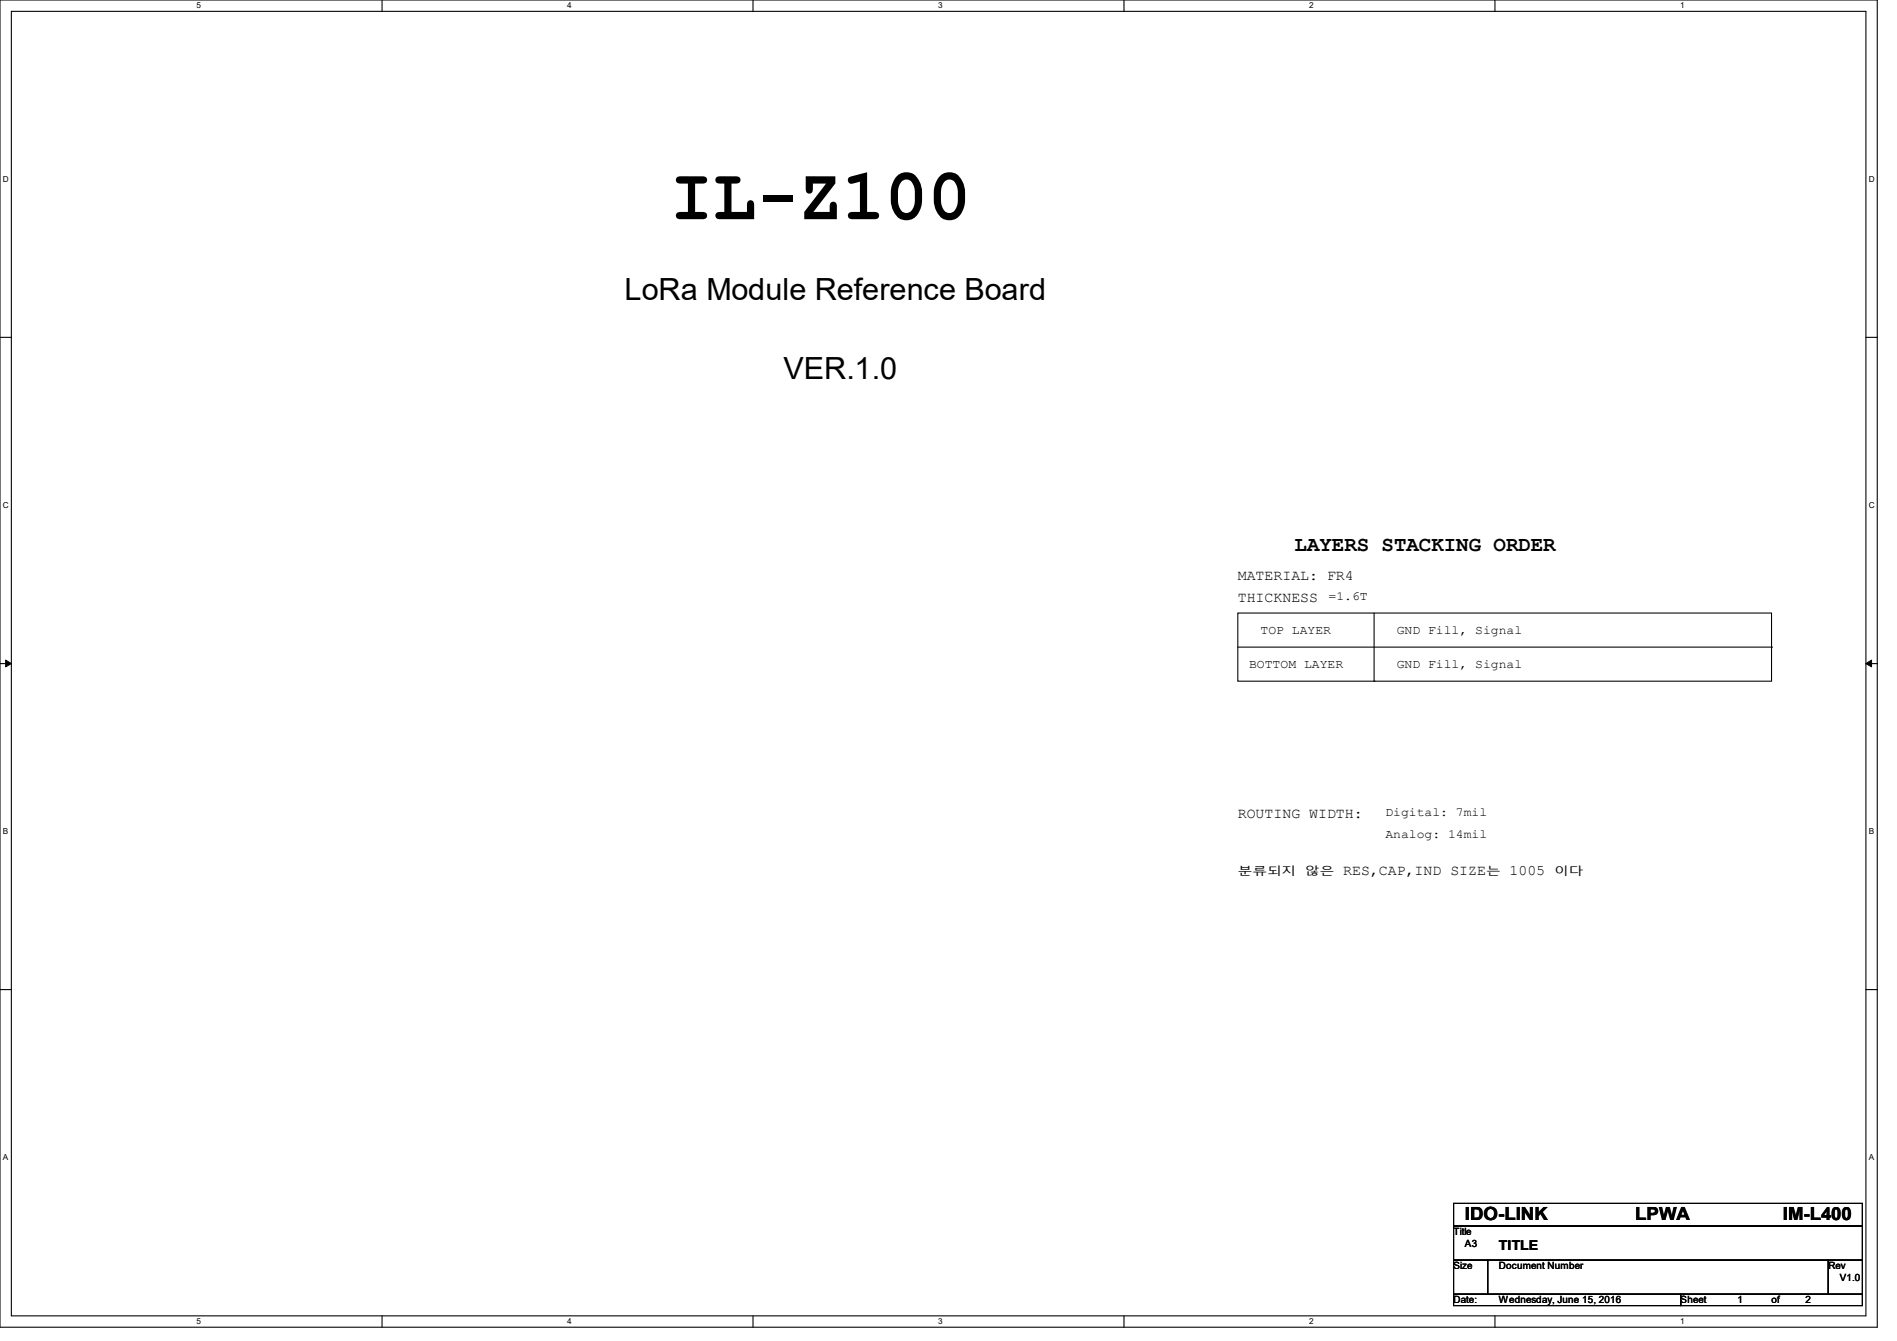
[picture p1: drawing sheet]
<svg xmlns="http://www.w3.org/2000/svg" width="297mm" height="210mm" viewBox="0 0 297 210" stroke-linecap="round" stroke-linejoin="round" font-family="sans-serif">
<defs><g id="words">
<text font-size="11.3" x="104.9" y="34.3">IL-Z100</text>
<g font-size="4.8">
<text x="97.8" y="46.9">LoRa Module Reference Board</text>
<text x="122.7" y="59.4">VER.1.0</text>
</g>
<text font-size="3.3" x="202.7" y="86.3">LAYERS STACKING ORDER</text>
<g font-size="2.8">
<text x="229.4" y="191.1">IDO-LINK</text>
<text x="256" y="191.1">LPWA</text>
<text x="279.1" y="191.1">IM-L400</text>
</g>
<g font-size="2.3">
<text x="193.8" y="90.8">MATERIAL: FR4</text>
<text x="193.8" y="94.3">THICKNESS</text>
<text x="193.8" y="128.1">ROUTING WIDTH:</text>
<text x="210.3" y="137">RES,CAP,IND SIZE</text>
<text x="236.4" y="137">1005</text>
</g>
<text font-size="2.1" x="234.7" y="195.8">TITLE</text>
<g font-size="1.9">
<text x="208" y="94">=1.6T</text>
<text x="197.4" y="99.3">TOP LAYER</text>
<text x="218.7" y="99.3">GND Fill, Signal</text>
<text x="195.6" y="104.6">BOTTOM LAYER</text>
<text x="218.7" y="104.6">GND Fill, Signal</text>
<text x="216.9" y="127.8">Digital: 7mil</text>
<text x="216.9" y="131.3">Analog: 14mil</text>
</g>
<g font-size="1.7">
<text x="193.8" y="137">분류되지</text>
<text x="204.4" y="137">않은</text>
<text x="232.7" y="137">는</text>
<text x="243.3" y="137">이다</text>
</g>
<g font-size="1.6">
<text x="227.6" y="193.5">Title</text>
<text x="229.4" y="195.2">A3</text>
<text x="227.6" y="198.8">Size</text>
<text x="234.7" y="198.8">Document Number</text>
<text x="286.3" y="198.8">Rev</text>
<text x="288" y="200.6">V1.0</text>
<text x="227.6" y="204.1">Date:</text>
<text x="234.7" y="204.1">Wednesday, June 15, 2016</text>
<text x="263.1" y="204.1">Sheet</text>
<text x="272" y="204.1">1</text>
<text x="277.4" y="204.1">of</text>
<text x="282.7" y="204.1">2</text>
</g>
<g font-size="1.3">
<text x="30.8" y="1.3">5</text>
<text x="88.8" y="1.3">4</text>
<text x="146.9" y="1.3">3</text>
<text x="205" y="1.3">2</text>
<text x="263.1" y="1.3">1</text>
<text x=".5" y="28.4">D</text>
<text x="292.6" y="28.4">D</text>
<text x=".5" y="79.5">C</text>
<text x="292.6" y="79.5">C</text>
<text x=".5" y="130.6">B</text>
<text x="292.6" y="130.6">B</text>
<text x=".5" y="181.7">A</text>
<text x="292.6" y="181.7">A</text>
<text x="30.8" y="207.4">5</text>
<text x="88.8" y="207.4">4</text>
<text x="146.9" y="207.4">3</text>
<text x="205" y="207.4">2</text>
<text x="263.1" y="207.4">1</text>
</g>
</g></defs>
<path d="M0 0h293.9v207.9h-293.9zM1.8 1.8h290.3v204.3h-290.3z" fill="none" stroke="#000" stroke-width=".17"/>
<g fill="#fff">
<path d="M30.8 .2h.7v1.4h-.7z"/>
<path d="M30.8 206.2h.7v1.4h-.7z"/>
</g>
<path d="M59.8 0v1.8M59.8 206.1v1.8" fill="none" stroke="#000" stroke-width=".17"/>
<g fill="#fff">
<path d="M88.8 .2h.7v1.4h-.7z"/>
<path d="M88.8 206.2h.7v1.4h-.7z"/>
</g>
<path d="M117.9 0v1.8M117.9 206.1v1.8" fill="none" stroke="#000" stroke-width=".17"/>
<g fill="#fff">
<path d="M146.9 .2h.7v1.4h-.7z"/>
<path d="M146.9 206.2h.7v1.4h-.7z"/>
</g>
<path d="M176 0v1.8M176 206.1v1.8" fill="none" stroke="#000" stroke-width=".17"/>
<g fill="#fff">
<path d="M205 .2h.7v1.4h-.7z"/>
<path d="M205 206.2h.7v1.4h-.7z"/>
</g>
<path d="M234.1 0v1.8M234.1 206.1v1.8" fill="none" stroke="#000" stroke-width=".17"/>
<g fill="#fff">
<path d="M263.1 .2h.6v1.4h-.6z"/>
<path d="M263.1 206.2h.6v1.4h-.6z"/>
<path d="M.5 27.3h.9v1.4h-.9z"/>
<path d="M292.6 27.3h.9v1.4h-.9z"/>
<path d="M.5 78.4h.9v1.4h-.9z"/>
<path d="M292.6 78.4h.9v1.4h-.9z"/>
</g>
<path d="M0 52.8h1.8M292.1 52.8h1.8" fill="none" stroke="#000" stroke-width=".17"/>
<g fill="#fff">
<path d="M.5 129.5h.8v1.4h-.8z"/>
<path d="M292.6 129.5h.8v1.4h-.8z"/>
</g>
<path d="M0 103.9h1.8M292.1 103.9h1.8" fill="none" stroke="#000" stroke-width=".17"/>
<path d="M.9 103.4l.9 .5-.9 .5zM292.1 103.9l.9-.5v1z" fill="#000" stroke="#000" stroke-width=".16"/>
<g fill="#fff">
<path d="M.5 180.5h.8v1.4h-.8z"/>
<path d="M292.6 180.5h.8v1.4h-.8z"/>
</g>
<g fill="none" stroke="#000" stroke-width=".17">
<path d="M193.8 96h83.6v10.7h-83.6zM215.1 96v10.7M193.8 101.3h83.6M215.1 106.7h.1M277.4 101.3h.1M0 155h1.8M292.1 155h1.8M227.6 188.5h64v3.5h-64zM227.6 192h64v5.4h-64zM227.6 197.4h5.3v5.3h-5.3zM232.9 197.4h53.4v5.3h-53.4zM286.3 197.4h5.3v5.3h-5.3z"/>
<path d="M227.6 202.7h35.5v1.8h-35.5zM263.1 202.7h28.5v1.8h-28.5z"/>
</g>
<use href="#words"/>
</svg>
